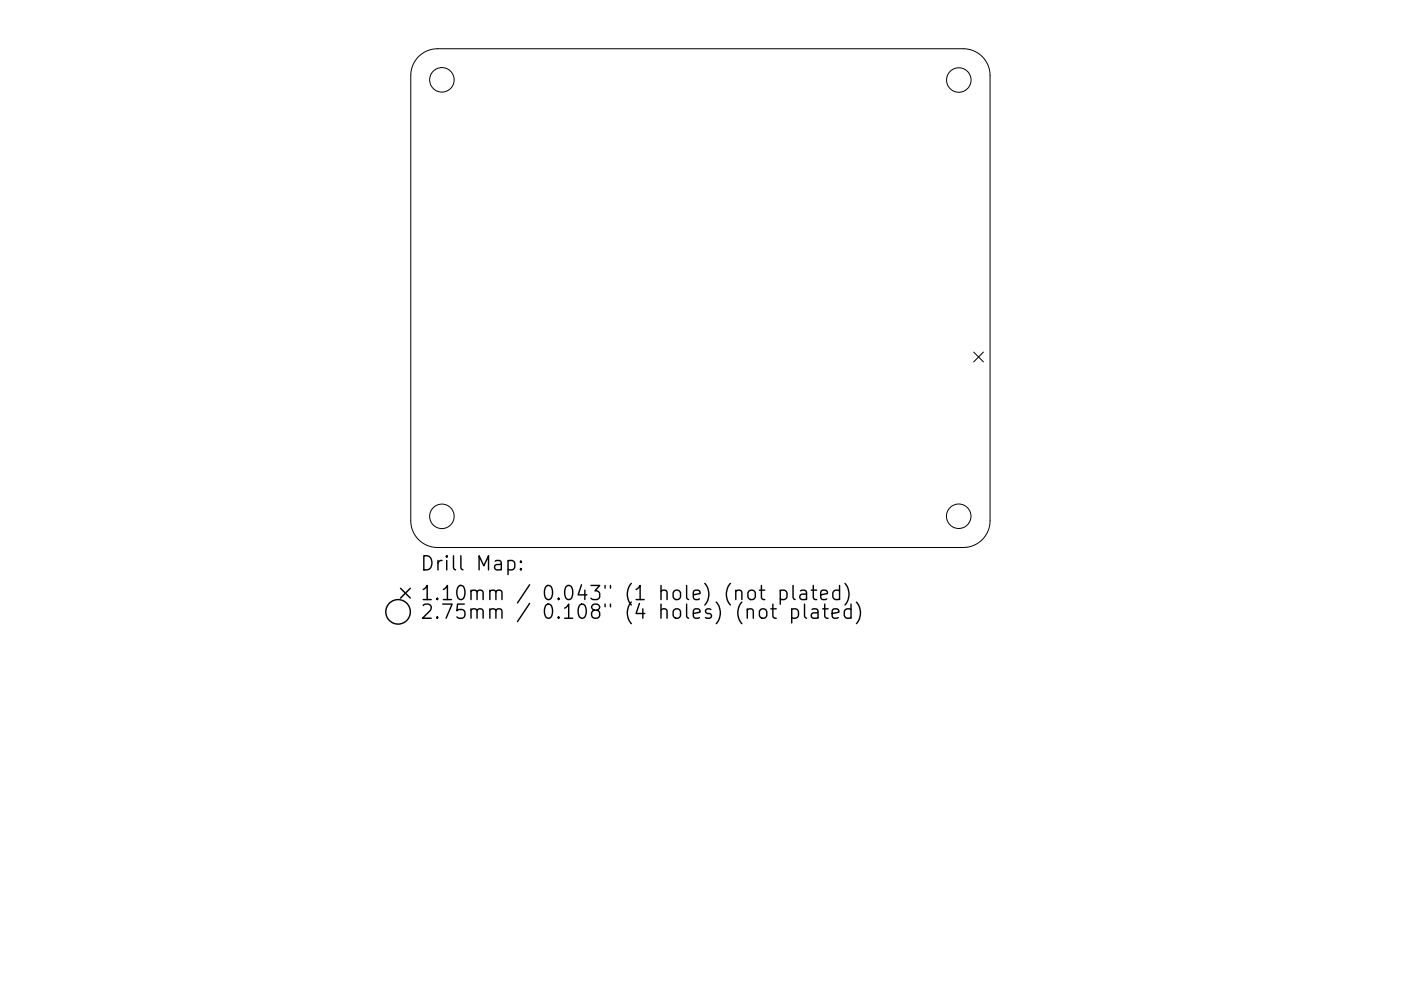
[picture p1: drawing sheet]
<svg xmlns="http://www.w3.org/2000/svg" width="297mm" height="210mm" viewBox="0 0 297 210" stroke-linecap="round" stroke-linejoin="round" font-family="sans-serif">
<defs><g id="words">
<g font-size="4.2">
<text x="89" y="121.1">Drill Map:</text>
<text x="89" y="127.4">1.10mm / 0.043&quot; (1 hole) (not plated)</text>
<text x="89" y="131.3">2.75mm / 0.108&quot; (4 holes) (not plated)</text>
</g>
</g></defs>
<g fill="none" stroke="#000" stroke-width=".21">
<path d="M88.8 12a5.7 5.7 0 0 1 4-1.7h111.4a5.7 5.7 0 0 1 5.7 5.7v94.5a5.7 5.7 0 0 1-5.7 5.7h-111.4a5.7 5.7 0 0 1-5.7-5.7v-94.5a5.7 5.7 0 0 1 1.7-4zM206.4 74.7l2.1 2.1M208.5 74.7l-2.1 2.1"/>
<circle cx="93.7" cy="16.9" r="2.6"/>
<circle cx="203.3" cy="17" r="2.6"/>
<circle cx="93.7" cy="109.5" r="2.6"/>
<circle cx="203.3" cy="109.5" r="2.6"/>
</g>
<g fill="none" stroke="#000" stroke-width=".3">
<path d="M107.7 119.1l.9-.2 .5 .6v.8l-.2 .5-.3 .1-.9-.1M110.4 119.1l.2 .1-.2 .1-.1-.1 .1-.1v.2M84.9 124.8l2.1 2.1M87 124.8l-2.1 2.1M110.4 120.6l.2 .2-.2 .1-.1-.1 .1-.2v.3M158.7 125.5a.81 .81 0 0 1 .8-.3 .81 .81 0 0 1 .6 .6v.8a.81 .81 0 0 1-.7 .6 .81 .81 0 0 1-.8-.6v-.8zM161 125.2h1.1M161.3 129.3a.81 .81 0 0 1 1.3 .4v.9a.81 .81 0 0 1-.8 .6 .81 .81 0 0 1-.8-.6v-.9zM161.4 124.2v2.6l.2 .3 .5 .1M163.4 129.2h1.2M163.9 128.2v2.5l.1 .3 .6 .2M165.4 125.4l.9-.2 .6 .6v.8l-.3 .5-.3 .1-.9-.1"/>
<path d="M165.4 125.2v3M167.9 129.3l.8-.1 .6 .5v.9l-.3 .4-.3 .2-.8-.2M167.9 129.2v3M168.1 124.2v2.6l.5 .4M169.7 125.4l.3-.2 .9 .2 .1 .2v1.6M170.6 128.2v2.5l.4 .5M171 125.9l-1 .2a.59 .59 0 0 0-.4 .5 .59 .59 0 0 0 .4 .6l1-.1M172 125.2h1.1M172.1 129.3l.3-.1 .9 .1 .1 .3v1.6M172.4 124.2v2.6l.2 .3 .5 .1M173.4 129.9l-1 .1a.59 .59 0 0 0-.4 .6 .59 .59 0 0 0 .4 .6l1-.2M174 126.2l1.4-.3-.1-.5-.9-.2-.4 .4v1.2l.1 .3 .3 .1 .9-.1"/>
<path d="M174.4 129.2h1.2M174.9 128.2v2.5l.1 .3 .6 .2M176.4 130.2l1.5-.3-.2-.6-.8-.1-.5 .4v1.1l.2 .3 .3 .2 .8-.2M178 125.4l-.9-.2-.5 .6v.8l.3 .5 .2 .1 .9-.1M178 124.2v3M179.1 123.8a3.4 3.4 0 0 1 0 4.6M180.4 129.3l-.8-.1-.6 .5v.9l.3 .4 .3 .2 .8-.2M180.4 128.2v3M181.6 127.7a3.4 3.4 0 0 1 0 4.6"/>
<circle cx="84.4" cy="129.8" r="2.6"/>
</g>
<use href="#words"/>
</svg>
